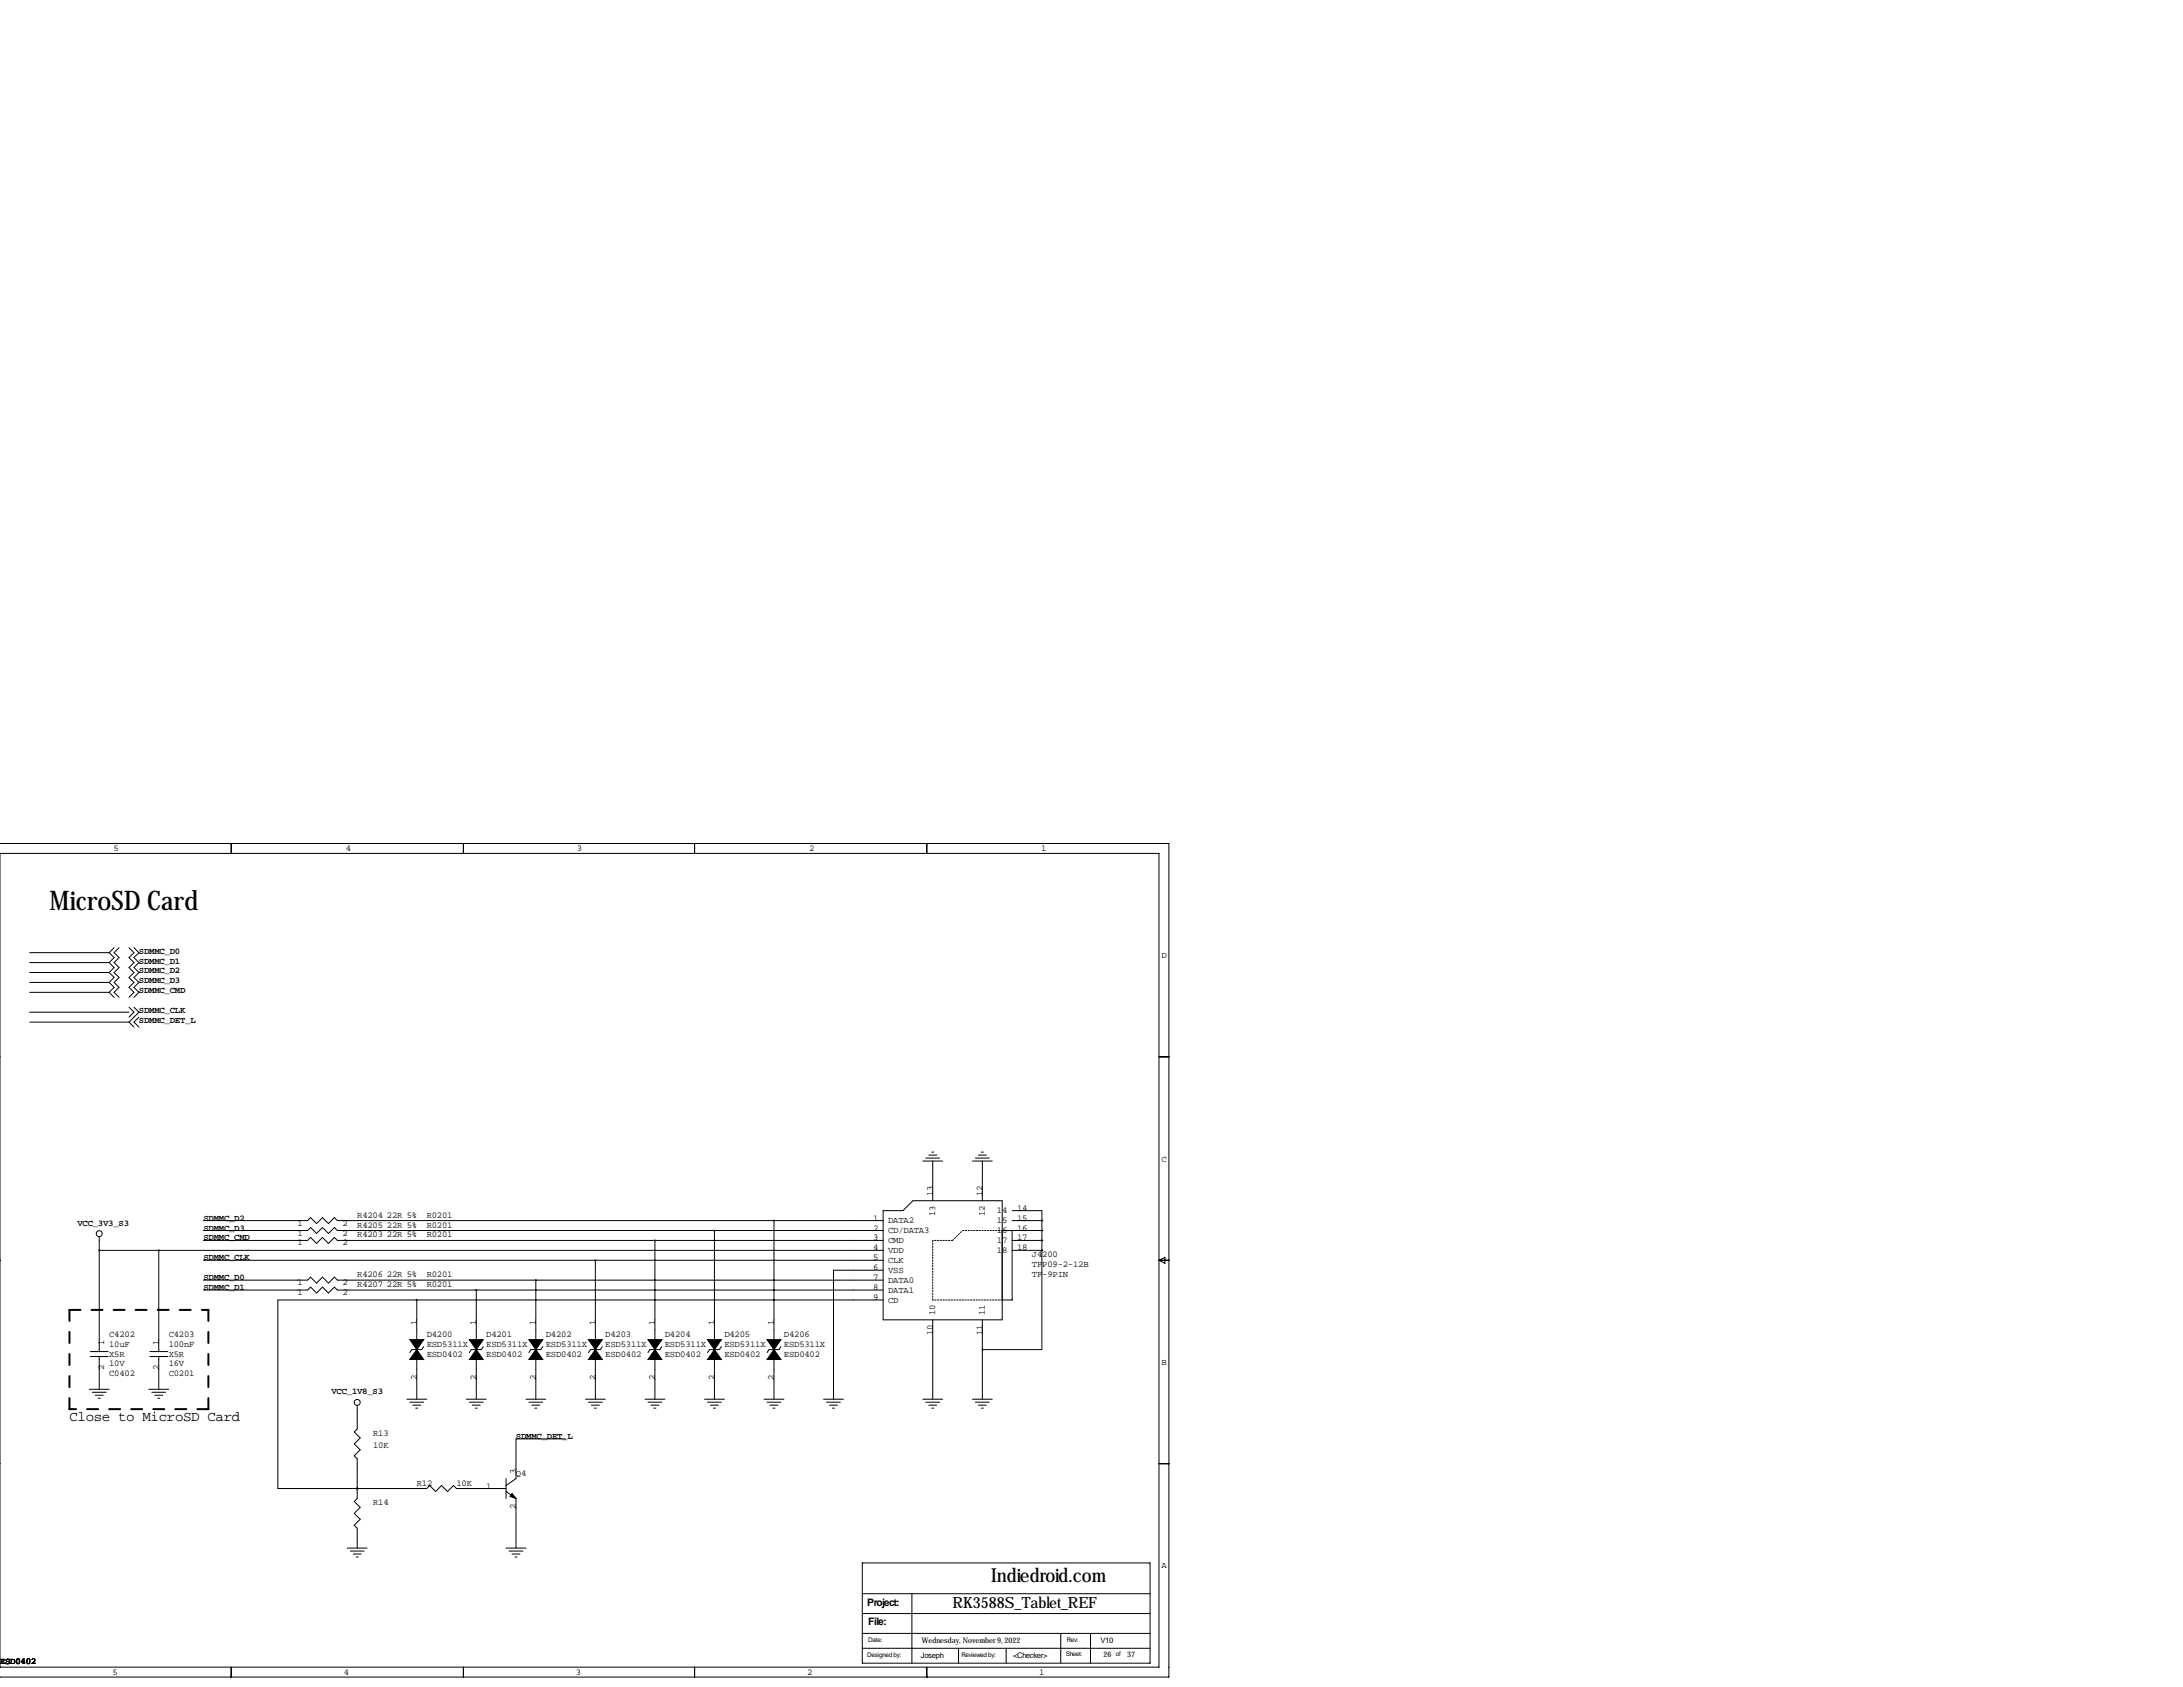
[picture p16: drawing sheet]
<svg xmlns="http://www.w3.org/2000/svg" width="559mm" height="432mm" viewBox="0 0 559 432" stroke-linecap="round" stroke-linejoin="round" font-family="sans-serif">
<defs><g id="words">
<text font-size="6.9" x="12.7" y="232.9">MicroSD Card</text>
<text font-size="4.9" x="253.7" y="404.9">Indiedroid.com</text>
<text font-size="4" x="243.8" y="411.5">RK3588S_Tablet_REF</text>
<text font-size="3.6" x="17.8" y="363.7">Close to MicroSD Card</text>
<g font-size="2.6">
<text x="222" y="411">Project:</text>
<text x="222.2" y="416.1">File:</text>
</g>
<g font-size="2.3">
<text x="29.1" y="217.8">5</text>
<text x="88.5" y="217.8">4</text>
<text x="147.7" y="217.8">3</text>
<text x="207.1" y="217.8">2</text>
<text x="266.5" y="217.8">1</text>
<text x="35.6" y="244.1">SDMMC_D0</text>
<text x="297.3" y="245.2">D</text>
<text x="35.6" y="246.6">SDMMC_D1</text>
<text x="35.6" y="249.2">SDMMC_D2</text>
<text x="35.6" y="251.7">SDMMC_D3</text>
<text x="35.6" y="254.3">SDMMC_CMD</text>
<text x="35.6" y="261.9">SDMMC_DET_L</text>
<text x="35.6" y="259.3">SDMMC_CLK</text>
<text x="297.3" y="297.3">C</text>
<text x="91.4" y="311.7">R4204</text>
<text x="99.1" y="311.7">22R 5%</text>
<text x="109.2" y="311.7">R0201</text>
<text x="238.8" y="306.1" transform="rotate(-90 238.8 306.1)">13</text>
<text x="239.4" y="311.2" transform="rotate(-90 239.4 311.2)">13</text>
<text x="251.5" y="306.1" transform="rotate(-90 251.5 306.1)">12</text>
<text x="252.1" y="311.2" transform="rotate(-90 252.1 311.2)">12</text>
<text x="255.2" y="310.5">14</text>
<text x="260.3" y="309.9">14</text>
<text x="19.8" y="313.7">VCC_3V3_S3</text>
<text x="52.1" y="315">SDMMC_D3</text>
<text x="52.1" y="312.4">SDMMC_D2</text>
<text x="52.1" y="317.5">SDMMC_CMD</text>
<text x="76.2" y="313.7">1</text>
<text x="76.2" y="316.3">1</text>
<text x="87.6" y="313.7">2</text>
<text x="87.6" y="316.3">2</text>
<text x="91.4" y="316.7">R4203</text>
<text x="91.4" y="314.2">R4205</text>
<text x="99.1" y="316.7">22R 5%</text>
<text x="99.1" y="314.2">22R 5%</text>
<text x="109.2" y="316.7">R0201</text>
<text x="109.2" y="314.2">R0201</text>
<text x="223.5" y="315">2</text>
<text x="223.5" y="317.5">3</text>
<text x="223.5" y="312.4">1</text>
<text x="227.3" y="315.6">CD/DATA3</text>
<text x="227.3" y="313.1">DATA2</text>
<text x="255.2" y="313.1">15</text>
<text x="255.2" y="315.6">16</text>
<text x="260.3" y="312.4">15</text>
<text x="260.3" y="315">16</text>
<text x="260.3" y="317.5">17</text>
<text x="52.1" y="322.6">SDMMC_CLK</text>
<text x="76.2" y="318.8">1</text>
<text x="87.6" y="318.8">2</text>
<text x="223.5" y="320">4</text>
<text x="223.5" y="322.6">5</text>
<text x="227.3" y="318.1">CMD</text>
<text x="227.3" y="320.7">VDD</text>
<text x="227.3" y="323.2">CLK</text>
<text x="255.2" y="318.1">17</text>
<text x="255.2" y="320.7">18</text>
<text x="260.3" y="320">18</text>
<text x="264.2" y="321.8">J4200</text>
<text x="52.1" y="327.7">SDMMC_D0</text>
<text x="76.2" y="329">1</text>
<text x="87.6" y="329">2</text>
<text x="91.4" y="329.4">R4207</text>
<text x="91.4" y="326.9">R4206</text>
<text x="99.1" y="329.4">22R 5%</text>
<text x="99.1" y="326.9">22R 5%</text>
<text x="109.2" y="329.4">R0201</text>
<text x="109.2" y="326.9">R0201</text>
<text x="223.5" y="325.1">6</text>
<text x="223.5" y="327.7">7</text>
<text x="227.3" y="325.8">VSS</text>
<text x="227.3" y="328.3">DATA0</text>
<text x="264.2" y="326.9">TF-9PIN</text>
<text x="264.2" y="324.4">TFP09-2-12B</text>
<text x="52.1" y="330.2">SDMMC_D1</text>
<text x="76.2" y="331.5">1</text>
<text x="87.6" y="331.5">2</text>
<text x="223.5" y="330.2">8</text>
<text x="223.5" y="332.7">9</text>
<text x="227.3" y="330.8">DATA1</text>
<text x="227.3" y="333.4">CD</text>
<text x="106.7" y="339.1" transform="rotate(-90 106.7 339.1)">1</text>
<text x="121.9" y="339.1" transform="rotate(-90 121.9 339.1)">1</text>
<text x="137.2" y="339.1" transform="rotate(-90 137.2 339.1)">1</text>
<text x="152.4" y="339.1" transform="rotate(-90 152.4 339.1)">1</text>
<text x="167.6" y="339.1" transform="rotate(-90 167.6 339.1)">1</text>
<text x="182.9" y="339.1" transform="rotate(-90 182.9 339.1)">1</text>
<text x="198.1" y="339.1" transform="rotate(-90 198.1 339.1)">1</text>
<text x="238.8" y="341.7" transform="rotate(-90 238.8 341.7)">10</text>
<text x="239.4" y="336.5" transform="rotate(-90 239.4 336.5)">10</text>
<text x="251.5" y="341.7" transform="rotate(-90 251.5 341.7)">11</text>
<text x="252.1" y="336.5" transform="rotate(-90 252.1 336.5)">11</text>
<text x="26.7" y="344.2" transform="rotate(-90 26.7 344.2)">1</text>
<text x="27.9" y="342.1">C4202</text>
<text x="27.9" y="347.2">X5R</text>
<text x="27.9" y="344.7">10uF</text>
<text x="40.6" y="344.2" transform="rotate(-90 40.6 344.2)">1</text>
<text x="43.2" y="342.1">C4203</text>
<text x="43.2" y="347.2">X5R</text>
<text x="43.2" y="344.7">100nF</text>
<text x="109.2" y="342.1">D4200</text>
<text x="109.2" y="347.2">ESD0402</text>
<text x="109.2" y="344.7">ESD5311X</text>
<text x="124.5" y="342.1">D4201</text>
<text x="124.5" y="347.2">ESD0402</text>
<text x="124.5" y="344.7">ESD5311X</text>
<text x="139.7" y="342.1">D4202</text>
<text x="139.7" y="347.2">ESD0402</text>
<text x="139.7" y="344.7">ESD5311X</text>
<text x="154.9" y="342.1">D4203</text>
<text x="154.9" y="347.2">ESD0402</text>
<text x="154.9" y="344.7">ESD5311X</text>
<text x="170.2" y="342.1">D4204</text>
<text x="170.2" y="347.2">ESD0402</text>
<text x="170.2" y="344.7">ESD5311X</text>
<text x="185.4" y="342.1">D4205</text>
<text x="185.4" y="347.2">ESD0402</text>
<text x="185.4" y="344.7">ESD5311X</text>
<text x="200.7" y="342.1">D4206</text>
<text x="200.7" y="347.2">ESD0402</text>
<text x="200.7" y="344.7">ESD5311X</text>
<text x="26.7" y="350.6" transform="rotate(-90 26.7 350.6)">2</text>
<text x="27.9" y="352.3">C0402</text>
<text x="27.9" y="349.8">10V</text>
<text x="40.6" y="350.6" transform="rotate(-90 40.6 350.6)">2</text>
<text x="43.2" y="352.3">C0201</text>
<text x="43.2" y="349.8">16V</text>
<text x="106.7" y="353.1" transform="rotate(-90 106.7 353.1)">2</text>
<text x="121.9" y="353.1" transform="rotate(-90 121.9 353.1)">2</text>
<text x="137.2" y="353.1" transform="rotate(-90 137.2 353.1)">2</text>
<text x="152.4" y="353.1" transform="rotate(-90 152.4 353.1)">2</text>
<text x="167.6" y="353.1" transform="rotate(-90 167.6 353.1)">2</text>
<text x="182.9" y="353.1" transform="rotate(-90 182.9 353.1)">2</text>
<text x="198.1" y="353.1" transform="rotate(-90 198.1 353.1)">2</text>
<text x="297.3" y="349.4">B</text>
<text x="84.8" y="356.9">VCC_1V8_S3</text>
<text x="95.5" y="367.5">R13</text>
<text x="95.5" y="370.6">10K</text>
<text x="132.1" y="368.3">SDMMC_DET_L</text>
<text x="132.1" y="377.2" transform="rotate(-90 132.1 377.2)">3</text>
<text x="132.1" y="377.7">Q4</text>
<text x="106.7" y="380.2">R12</text>
<text x="116.8" y="380.2">10K</text>
<text x="124.4" y="381">1</text>
<text x="95.5" y="385.3">R14</text>
<text x="132.1" y="386.1" transform="rotate(-90 132.1 386.1)">2</text>
<text x="297.3" y="401.5">A</text>
<text x="0" y="426">ESD0402</text>
<text x="28.8" y="428.6">5</text>
<text x="88" y="428.6">4</text>
<text x="147.4" y="428.6">3</text>
<text x="206.6" y="428.6">2</text>
<text x="266" y="428.6">1</text>
</g>
<g font-size="2">
<text x="235.7" y="424.4">Joseph</text>
<text x="236" y="420.6">Wednesday, November 9, 2022</text>
<text x="259.3" y="424.4">&lt;Checker&gt;</text>
<text x="281.7" y="420.6">V10</text>
<text x="282.4" y="424.2">26</text>
<text x="288.5" y="424.2">37</text>
</g>
<g font-size="1.6">
<text x="222" y="424.2">Designed by:</text>
<text x="222.2" y="420.4">Date:</text>
<text x="246.1" y="424.2">Reviewed by:</text>
<text x="272.8" y="423.9">Sheet:</text>
<text x="273" y="420.4">Rev:</text>
<text x="285.6" y="423.9">of</text>
</g>
</g></defs>
<path d="M17.8 335.3h35.5M53.3 335.3v25.4M17.8 360.7v-25.4M53.3 360.7h-35.5" fill="none" stroke="#000" stroke-width=".51" stroke-dasharray="2.8 2.8"/>
<g fill="none" stroke="#000" stroke-width=".26">
<path d="M0 215.9h299.2v213.4h-299.3M0 218.4h296.7v208.3h-296.7zM59.2 215.9v2.5M118.6 215.9v2.5M177.8 215.9v2.5M237.2 215.9v2.5M7.6 246.4h20.3M7.6 243.8h20.3M7.6 251.5h20.3M7.6 248.9h20.3M7.6 254h20.3M7.6 259.1h25.4"/>
<path d="M27.9 243.8l1.3 1.3-1.3 1.3M27.9 248.9l1.3 1.3-1.3 1.3M27.9 246.4l1.3 1.2-1.3 1.3M27.9 251.5l1.3 1.2-1.3 1.3M27.9 254l1.3 1.3M29.2 242.6l-1.3 1.2M30.5 242.6l-1.3 1.2 1.3 1.3-1.3 1.3 1.3 1.2-1.3 1.3 1.3 1.3-1.3 1.3 1.3 1.2-1.3 1.3 1.3 1.3M33 242.6l1.3 1.2-1.3 1.3 1.3 1.3-1.3 1.2 1.3 1.3-1.3 1.3 1.3 1.3-1.3 1.2 1.3 1.3-1.3 1.3M33 257.8l1.3 1.3-1.3 1.2M34.3 257.8l1.3 1.3-2.6 2.5M34.3 242.6l1.3 1.2-1.3 1.3 1.3 1.3-1.3 1.2 1.3 1.3-1.3 1.3 1.3 1.3-1.3 1.2 1.3 1.3-1.3 1.3M-.1 270.5h.1"/>
<path d="M7.6 261.6h25.4M33 261.6l1.3 1.3M35.6 260.3l-1.3 1.3 1.3 1.3M296.7 270.5h2.5M236.2 297.2h5.1M237 296.4h3.5M237.7 295.7h2.1M238.5 294.9h.5M238.8 297.2v10.1M248.9 297.2h5.1M249.7 296.4h3.5M250.4 295.7h2.1"/>
<path d="M251.2 294.9h.5M251.5 297.2v10.1M25.4 316.5v29.4M52.1 315h26.6l.8-.8 1.5 1.5 1.5-1.5 1.6 1.5 1.5-1.5 .8 .8h139.7M52.1 317.5h26.6l.8-.8 1.5 1.6 1.5-1.6 1.6 1.6 1.5-1.6 .8 .8h139.7M52.1 312.4h26.6l.8-.7 1.5 1.5 1.5-1.5 1.6 1.5 1.5-1.5 .8 .7h139.7M167.6 317.5v25.4M182.9 315v27.9M198.1 312.4v30.5M226.1 309.9h5l2.6-2.6h22.8v30.5h-30.4zM256.5 315h10.2M259.1 309.9h7.6v10.1"/>
<path d="M259.1 315v17.7h-2.6M259.1 317.5h7.6M259.1 312.4h7.6M266.7 317.5h.1M266.7 315h.1M266.7 312.4h.1M-.1 322.6h.1M25.4 320h200.7M40.6 320v25.9M52.1 322.6h174M52.1 327.7h26.6l.8-.8 1.5 1.5 1.5-1.5 1.6 1.5 1.5-1.5 .8 .8h139.7M52.1 330.2h26.6l.8-.8 1.5 1.6 1.5-1.6 1.6 1.6 1.5-1.6 .8 .8h139.7"/>
<path d="M106.7 332.7h-35.6v48.3h20.3M106.7 332.7h119.4M106.7 332.7v10.2M121.9 330.2v12.7M137.2 327.7v15.2M152.4 322.6v20.3M226.1 325.1h-12.7v33M238.8 337.8v20.3M251.5 337.8v20.3M259.1 320h7.6M266.7 320v25.4h-15.2M266.7 320h.1"/>
<path d="M296.7 322.6h2.5M296.7 322.6l1.5-.8v1.5zM22.9 355.6h5M23.1 347.2h4.6M23.1 345.9h4.6M23.6 356.4h3.6M24.4 357.1h2M25.1 357.9h.6M25.4 347.2v8.4M38.1 355.6h5.1M38.4 347.2h4.5M38.4 345.9h4.5"/>
<path d="M38.9 356.4h3.5M39.6 357.1h2.1M40.4 357.9h.5M40.6 347.2v8.4M91.4 359.7v6.1l-.7 .7 1.5 1.5-1.5 1.6 1.5 1.5-1.5 1.5 .7 .8v10.1l-.7 .8 1.5 1.5-1.5 1.5 1.5 1.6-1.5 1.5 .7 .8v5M104.1 358.1h5.1M104.9 358.9h3.6M105.7 359.7h2M106.7 348v10.1M108.5 344.7l-.6 .7h-2.5l-.5 .8M119.4 358.1h5.1M120.1 358.9h3.6"/>
<path d="M120.9 359.7h2M121.9 348v10.1M123.7 344.7l-.5 .7h-2.6l-.5 .8M134.6 358.1h5.1M135.4 358.9h3.5M136.1 359.7h2.1M137.2 348v10.1M138.9 344.7l-.5 .7h-2.5l-.5 .8M149.9 358.1h5M150.6 358.9h3.6M151.4 359.7h2M152.4 348v10.1"/>
<path d="M154.2 344.7l-.5 .7h-2.6l-.5 .8M165.1 358.1h5.1M165.9 358.9h3.5M166.6 359.7h2.1M167.6 348v10.1M169.4 344.7l-.5 .7h-2.5l-.5 .8M180.3 358.1h5.1M181.1 358.9h3.6M181.9 359.7h2M182.9 348v10.1M184.7 344.7l-.6 .7h-2.5l-.5 .8M195.6 358.1h5.1"/>
<path d="M196.3 358.9h3.6M197.1 359.7h2M198.1 348v10.1M199.9 344.7l-.5 .7h-2.6l-.5 .8M210.8 358.1h5.1M211.6 358.9h3.5M212.3 359.7h2.1M236.2 358.1h5.1M237 358.9h3.5M237.7 359.7h2.1M248.9 358.1h5.1M249.7 358.9h3.5"/>
<path d="M250.4 359.7h2.1M251.5 345.4h.1M-.1 374.6h.1M106.4 360.4h.5M121.7 360.4h.5M129.5 378.5v5M136.9 360.4h.5M144.8 368.3h-12.7v10.2l-2.6 1.7M152.1 360.4h.6M167.4 360.4h.5M182.6 360.4h.5M197.9 360.4h.5"/>
<path d="M213.1 360.4h.5M238.5 360.4h.5M251.2 360.4h.5M296.7 374.6h2.5M88.9 396.2h5.1M89.7 397h3.5M90.4 397.8h2.1M91.2 398.5h.5M91.4 381h.1M91.4 381h17.8l.8-.8 1.5 1.6 1.5-1.6 1.6 1.6 1.5-1.6 .7 .8h12.7M129.5 381.8l2.6 1.7v12.7M129.5 396.2h5.1"/>
<path d="M130.3 397h3.6M131.1 397.8h2M131.8 398.5h.5M220.7 407.9h73.7M220.7 400h73.7v25.7h-73.7zM220.7 413h73.7M220.7 418.1h73.7M233.4 407.9v17.8M271.5 418.1v7.6M279.1 418.1v7.6M59.2 426.7v2.6M118.6 426.7v2.6"/>
<path d="M177.8 426.7v2.6M220.7 421.9h73.7M237.2 426.7v2.6M245.4 421.9v3.8M257.6 421.9v3.8"/>
<circle cx="25.4" cy="315.8" r=".76"/>
<circle cx="91.4" cy="359" r=".76"/>
</g>
<path d="M243.8 317.5l2.6-2.5M243.8 317.5h-5M246.4 315h10.1M238.8 332.7v-15.2M256.5 332.7h-17.7" fill="none" stroke="#000" stroke-width=".26" stroke-dasharray=".4 .4"/>
<g fill="#000" stroke="#000" stroke-width=".26">
<path d="M104.9 342.9h3.6l-1.8 2.5zM106.7 345.4l1.8 2.6h-3.6zM120.1 342.9h3.6l-1.8 2.5zM121.9 345.4l1.8 2.6h-3.6zM135.4 342.9h3.5l-1.7 2.5zM137.2 345.4l1.7 2.6h-3.5zM150.6 342.9h3.6l-1.8 2.5zM152.4 345.4l1.8 2.6h-3.6zM165.9 342.9h3.5l-1.8 2.5zM167.6 345.4l1.8 2.6h-3.5zM181.1 342.9h3.6l-1.8 2.5zM182.9 345.4l1.8 2.6h-3.6z"/>
<path d="M196.3 342.9h3.6l-1.8 2.5zM198.1 345.4l1.8 2.6h-3.6zM131.1 382.3l1 1.2-1.5-.5z"/>
</g>
<path d="M40.6 320a.05 .05 0 0 0 .1 0 .05 .05 0 0 0-.1 0zM251.4 345.4a.05 .05 0 0 0 .1 0 .05 .05 0 0 0-.1 0zM137.1 327.7a.05 .05 0 0 0 .1 0 .05 .05 0 0 0-.1 0zM91.4 381a.05 .05 0 0 0 .1 0 .05 .05 0 0 0-.1 0zM167.6 317.5a.05 .05 0 0 0 .1 0 .05 .05 0 0 0-.1 0zM91.4 381a.05 .05 0 0 0 .1 0 .05 .05 0 0 0-.1 0z" fill="#000" stroke="#000" stroke-width=".51"/>
<use href="#words"/>
</svg>
